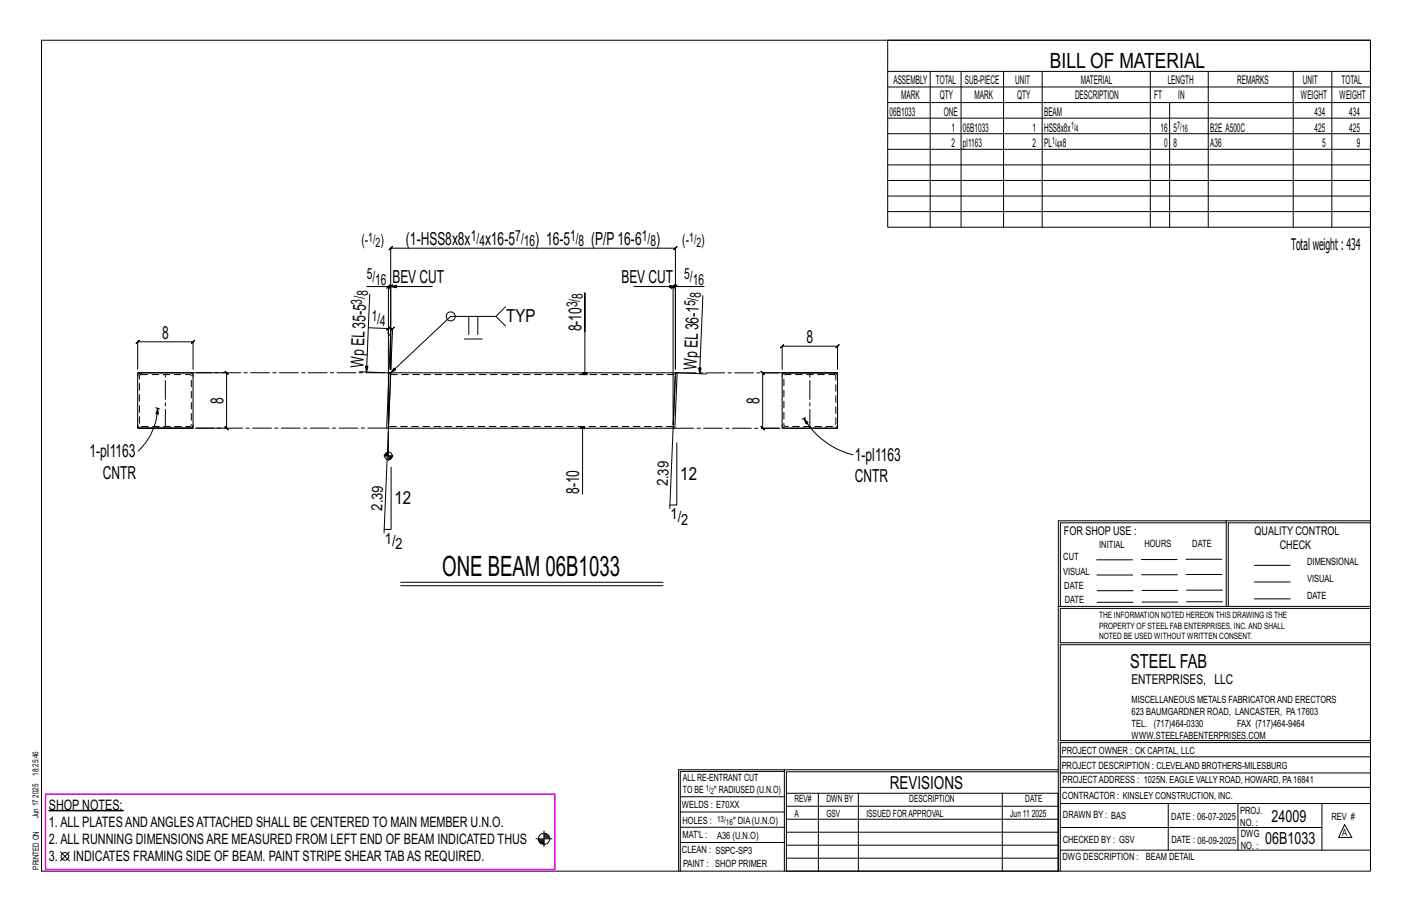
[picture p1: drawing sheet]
<svg xmlns="http://www.w3.org/2000/svg" width="432mm" height="279mm" viewBox="0 0 432 279" stroke-linecap="round" stroke-linejoin="round" font-family="sans-serif">
<defs><g id="words">
<text font-size="8.6" x="135.2" y="176">ONE BEAM 06B1033</text>
<text font-size="6.4" x="321.1" y="20.7">BILL OF MATERIAL</text>
<text font-size="5.9" x="345.6" y="204.1">STEEL FAB</text>
<g font-size="5.5">
<text x="124.1" y="74.9">(1-HSS8x8x</text>
<text x="148.4" y="74.9">x16-5</text>
<text x="163.7" y="74.9">) 16-5</text>
<text x="180.8" y="74.9">(P/P16-6</text>
<text x="200.7" y="74.9">)</text>
<text x="120" y="86.6">BEV CUT</text>
<text x="190" y="86.6">BEV CUT</text>
<text x="154.8" y="98.5">TYP</text>
<text x="177.9" y="101.3" transform="rotate(-90 177.9 101.3)">8-10</text>
<text x="49.5" y="103.5">8</text>
<text x="246.6" y="104.8">8</text>
<text x="111.1" y="112.6" transform="rotate(-88 111.1 112.6)">WpEL35-5</text>
<text x="213" y="113.1" transform="rotate(-88 213 113.1)">WpEL36-1</text>
<text x="68.3" y="123.4" transform="rotate(-90 68.3 123.4)">8</text>
<text x="232.2" y="123.5" transform="rotate(-90 232.2 123.5)">8</text>
<text x="27.3" y="139.8">1-pl1163</text>
<text x="261.4" y="141">1-pl1163</text>
<text x="31.5" y="146.3">CNTR</text>
<text x="208" y="146.6">12</text>
<text x="261.4" y="147.5">CNTR</text>
<text x="120.7" y="154.1">12</text>
<text x="177.2" y="151.1" transform="rotate(-90 177.2 151.1)">8-10</text>
<text x="272.2" y="241.1">REVISIONS</text>
</g>
<g font-size="5.1">
<text x="388.9" y="251.3">24009</text>
<text x="386.9" y="258.1">06B1033</text>
</g>
<text font-size="4.9" x="394.8" y="76.4">Totalweight : 434</text>
<g font-size="4.7">
<text x="110.5" y="75">(-</text>
<text x="116.3" y="75">)</text>
<text x="144" y="73.6">1/</text>
<text x="146.6" y="75.3">4</text>
<text x="157.6" y="73.6">7/</text>
<text x="160.2" y="75.3">16</text>
<text x="174.3" y="73.6">1/</text>
<text x="177" y="75.3">8</text>
<text x="196.3" y="73.6">1/</text>
<text x="198.9" y="75.3">8</text>
<text x="208.7" y="75">(-</text>
<text x="214.5" y="75">)</text>
<text x="112.1" y="85.4">5/</text>
<text x="114.8" y="87">16</text>
<text x="209.2" y="85.4">5/</text>
<text x="211.8" y="87">16</text>
<text x="110.7" y="93.1" transform="rotate(-88 110.7 93.1)">3/</text>
<text x="112.5" y="90.6" transform="rotate(-88 112.5 90.6)">8</text>
<text x="176.6" y="93.9" transform="rotate(-90 176.6 93.9)">3/</text>
<text x="178.3" y="91.3" transform="rotate(-90 178.3 91.3)">8</text>
<text x="212.6" y="93.6" transform="rotate(-88 212.6 93.6)">5/</text>
<text x="214.3" y="91.1" transform="rotate(-88 214.3 91.1)">8</text>
<text x="113.6" y="98" transform="rotate(2 113.6 98)">1/</text>
<text x="116.2" y="99.8" transform="rotate(2 116.2 99.8)">4</text>
<text x="204.3" y="148.6" transform="rotate(-88 204.3 148.6)">2.39</text>
<text x="116.9" y="156.1" transform="rotate(-88 116.9 156.1)">2.39</text>
<text x="205.1" y="158.7">1/</text>
<text x="208.3" y="160.4">2</text>
<text x="117.7" y="166.2">1/</text>
<text x="121" y="167.8">2</text>
</g>
<g font-size="4.4">
<text x="15" y="247.5">SHOP NOTES:</text>
<text x="15" y="257.9">2.ALL RUNNING DIMENSIONSARE MEASURED FROM LEFT END OF BEAM INDICATED THUS</text>
<text x="15" y="252.7">1.ALL PLATESANDANGLESATTACHED SHALL BE CENTERED TO MAIN MEMBER U.N.O.</text>
<text x="15" y="263.2">3.</text>
<text x="22.4" y="263.2">INDICATES FRAMING SIDE OF BEAM. PAINT STRIPE SHEAR TABAS REQUIRED.</text>
</g>
<text font-size="4.2" x="346" y="209.1">ENTERPRISES, LLC</text>
<g font-size="4">
<text x="112.6" y="74">1/</text>
<text x="114.8" y="75.4">2</text>
<text x="210.7" y="74">1/</text>
<text x="213" y="75.4">2</text>
</g>
<g font-size="3.7">
<text x="273.2" y="25.6">ASSEMBLY</text>
<text x="286.2" y="25.6">TOTAL</text>
<text x="295.1" y="25.6">SUB-PIECE</text>
<text x="310.4" y="25.6">UNIT</text>
<text x="330.5" y="25.6">MATERIAL</text>
<text x="357.1" y="25.6">LENGTH</text>
<text x="378.3" y="25.6">REMARKS</text>
<text x="398.4" y="25.6">UNIT</text>
<text x="410.2" y="25.6">TOTAL</text>
<text x="272.1" y="35.5">06B1033</text>
<text x="275.6" y="30.4">MARK</text>
<text x="287.4" y="30.4">QTY</text>
<text x="288.6" y="35.5">ONE</text>
<text x="298" y="30.4">MARK</text>
<text x="311" y="30.4">QTY</text>
<text x="319.3" y="35.5">BEAM</text>
<text x="328.7" y="30.4">DESCRIPTION</text>
<text x="353" y="30.4">FT</text>
<text x="360.3" y="30.4">IN</text>
<text x="397.8" y="30.4">WEIGHT</text>
<text x="402" y="35.5">434</text>
<text x="409.6" y="30.4">WEIGHT</text>
<text x="412.6" y="35.5">434</text>
<text x="290.9" y="40.2">1</text>
<text x="294.5" y="40.2">06B1033</text>
<text x="315.8" y="40.2">1</text>
<text x="319.3" y="40.2">HSS8x8x</text>
<text x="354.9" y="40.2">16</text>
<text x="358.9" y="40.2">5</text>
<text x="370.1" y="40.2">B2E A500C</text>
<text x="402" y="40.2">425</text>
<text x="412.6" y="40.2">425</text>
<text x="290.9" y="45">2</text>
<text x="294.5" y="45">pl1163</text>
<text x="315.8" y="45">2</text>
<text x="319.3" y="45">PL x8</text>
<text x="356" y="45">0</text>
<text x="358.9" y="45">8</text>
<text x="370.1" y="45">A36</text>
<text x="404.3" y="45">5</text>
<text x="415" y="45">9</text>
<text x="325.3" y="163.4">FOR SHOP USE :</text>
<text x="383.7" y="163.4">QUALITY CONTROL</text>
<text x="391.4" y="167.8">CHECK</text>
</g>
<g font-size="3.1">
<text x="327.5" y="39.4">1/</text>
<text x="328.9" y="40.5">4</text>
<text x="360" y="39.4">7/</text>
<text x="361.4" y="40.5">16</text>
<text x="321.7" y="44.1">1/</text>
<text x="323.1" y="45.3">4</text>
<text x="336.2" y="167.4">INITIAL</text>
<text x="350" y="167.1">HOURS</text>
<text x="364.6" y="167.2">DATE</text>
<text x="325.2" y="171.3">CUT</text>
<text x="399.8" y="172.8">DIMENSIONAL</text>
<text x="325.1" y="175.8">VISUAL</text>
<text x="399.8" y="177.9">VISUAL</text>
<text x="325.5" y="180">DATE</text>
<text x="325.7" y="184.4">DATE</text>
<text x="399.8" y="183.1">DATE</text>
<text x="346" y="215">MISCELLANEOUS METALS FABRICATORAND ERECTORS</text>
<text x="346" y="218.6">623 BAUMGARDNER ROAD, LANCASTER, PA17603</text>
<text x="346" y="225.8">WWW.STEELFABENTERPRISES.COM</text>
<text x="346" y="222.2">TEL. (717)464-0330</text>
<text x="378.3" y="222.2">FAX (717)464-9464</text>
<text x="324.7" y="230.5">PROJECT OWNER : CK CAPITAL, LLC</text>
<text x="208.8" y="238.8">ALL RE-ENTRANT CUT</text>
<text x="324.7" y="235.1">PROJECT DESCRIPTION : CLEVELAND BROTHERS-MILESBURG</text>
<text x="324.9" y="239.5">PROJECTADDRESS : 1025N. EAGLE VALLY ROAD, HOWARD, PA16841</text>
<text x="208.8" y="242.5">TO BE</text>
<text x="218.4" y="242.5">&quot; RADIUSED (U.N.O)</text>
<text x="242.9" y="245.3">REV#</text>
<text x="252.7" y="245.3">DWN BY</text>
<text x="278.1" y="245.3">DESCRIPTION</text>
<text x="313.5" y="245.3">DATE</text>
<text x="324.9" y="244.2">CONTRACTOR : KINSLEY CONSTRUCTION, INC.</text>
<text x="208.5" y="247">WELDS : E70XX</text>
<text x="208.7" y="251.7">HOLES :</text>
<text x="224.2" y="251.8">&quot; DIA(U.N.O)</text>
<text x="242.9" y="249.9">A</text>
<text x="252.7" y="249.9">GSV</text>
<text x="264.9" y="249.9">ISSUED FORAPPROVAL</text>
<text x="309" y="249.9">Jun 11</text>
<text x="315.5" y="249.9">2025</text>
<text x="325.1" y="250">DRAWN BY : BAS</text>
<text x="358.2" y="250.5">DATE : 06-07-2025</text>
<text x="379.3" y="248.9">PROJ.</text>
<text x="407.2" y="250.5">REV #</text>
<text x="208.7" y="256.3">MAT'L :</text>
<text x="219.3" y="256.4">A36 (U.N.O)</text>
<text x="325" y="257.6">CHECKED BY : GSV</text>
<text x="358.3" y="257.7">DATE : 06-09-2025</text>
<text x="379.3" y="252.5">NO. :</text>
<text x="379.5" y="255.9">DWG</text>
<text x="410.5" y="255.5">A</text>
<text x="208.6" y="260.7">CLEAN : SSPC-SP3</text>
<text x="324.9" y="262.9">DWG DESCRIPTION :</text>
<text x="350.4" y="263">BEAM DETAIL</text>
<text x="379.5" y="259.5">NO. :</text>
<text x="208.9" y="265">PAINT : SHOP PRIMER</text>
</g>
<g font-size="2.7">
<text x="336.1" y="189">THE INFORMATION NOTED HEREON THIS DRAWING IS THE</text>
<text x="336.1" y="195.4">NOTED BE USED WITHOUT WRITTEN CONSENT.</text>
<text x="336.1" y="192.2">PROPERTY OF STEEL FAB ENTERPRISES, INC.AND SHALL</text>
</g>
<g font-size="2.6">
<text x="215.9" y="241.8">1/</text>
<text x="217.4" y="242.7">2</text>
<text x="219.3" y="251.1">13/</text>
<text x="222" y="252.1">16</text>
</g>
<g font-size="2.5">
<text x="11.7" y="237.1" transform="rotate(-90 11.7 237.1)">18:25:46</text>
<text x="11.8" y="243.8" transform="rotate(-90 11.8 243.8)">2025</text>
<text x="11.8" y="250.1" transform="rotate(-90 11.8 250.1)">Jun 17</text>
<text x="11.9" y="265.8" transform="rotate(-90 11.9 265.8)">PRINTED ON</text>
</g>
</g></defs>
<path d="M15 247.7h22.7v.2h-22.7z" fill="#000" stroke="#000" stroke-width=".31"/>
<g fill="none" stroke="#000" stroke-width=".31">
<path d="M12.7 12.3h406.4v254h-406.4zM271.5 12.3h147.6v57.2h-147.6zM271.5 21.8h147.6M271.5 26.6h147.6M271.5 31.4h147.6M271.5 36.1h147.6M284.5 21.8v47.7M293.9 21.8v47.7M306.9 21.8v47.7M318.7 21.8v47.7M351.8 21.8v47.7M357.7 31.4v38.1"/>
<path d="M369.5 21.8v47.7M395.5 21.8v47.7M407.3 21.8v47.7M271.5 40.9h147.6M271.5 45.6h147.6M271.5 50.4h147.6M271.5 55.2h147.6M271.5 59.9h147.6M271.5 64.7h147.6M112.1 87.6h6.7v42.2M113.1 89.9l-1 23.8-.3-1.8 .7 .1-.4 1.7M118.8 87.6l-.5 .5 1-1z"/>
<path d="M118.8 87.6h.7l-.5 .5 1-1-.5 .5v25.3M119.5 87.6l1.7 .4v-.8l-1.7 .4h12.7M143.4 96.7v5.5M146.1 96.7v5.5M151.7 96.7l2.9 3M154.6 93.8l-2.9 2.9h-13.9l-18.3 17.3 1-1.5 .5 .5-1.5 1-9.5-.4M193.8 87.6h12.7l-1.7 .4v-.8l1.7 .4h-.7l.5-.5-1 1 .5-.5v42.2M207 87.1l-1 1zM214.9 90.4l-.9 23.8-.3-1.7h.7l-.4 1.7M215.3 87.6h-8.8v25.3v-37l.5-.5-1 1 .5-.5h-87l.5-.5-1 1 .5-.5v37M42.1 112.9v-8.4l-.5 .5 1-1-.5 .5h16.9l-.5 .5 1-1-.5 .5v8.4M60.1 113.9h9.2l-.5-.5 1 1-.5-.5v17l-.5-.5 1 1-.5-.5h-9.2"/>
<path d="M112.8 100.2l6 .2-.1 1.5 .7 .8-.4 10.2M118.2 100.9l1.1-.9zM118.8 100.4l1.2 .1-.5 .5 1.1-1-.6 .5-.5 12.4M142 103.6h5.5M178.9 101.3v-11.7v24.4M206.5 114l9.6 .3M238.1 114h-4.9l-.5-.5 1 1-.5-.5v16.9l-.5-.5 1 1-.5-.5h4.9M239.2 112.9v-7.1l-.5 .5 1-1-.5 .5h16.9l-.5 .5 1-1-.5 .5v7.1M47.7 124.6l.5 .2M48.2 124.8l.2 1.8-.7-.1zM48.2 124.8a18.8 18.8 0 0 1-6 13.1M48.2 124.8l.6 .3"/>
<path d="M117.4 139.4h2.8M117.7 138.9v.5M117.9 138.6v.8M118.1 138.4v1M118.4 138.3v1.1M118.6 138.2v1.2M118.8 130.9l-1.4 32M118.8 132v8.8M119 139.4v1.1M119.2 139.4v1.1M119.4 139.4v.9M119.6 139.4v.8"/>
<path d="M119.8 139.4v.5M178.2 130.9v20.2M205.8 130.9l-1 24.5M207 135.3v19.1h-2.1M245.9 127.9l1.2 1.3-.6 .4zM245.9 127.9a24.4 24.4 0 0 0 15 11.1M245.9 127.9l-.6 .2M246.4 127.8l-.5 .1M119.6 142.8v19h-2.1M375 159.8h-50.7v25.6M375 159.2h-51.3l-.1 107.1M419.1 159.2h-44.1v26.2"/>
<path d="M419.1 159.8h-43.5v25.6M122.5 178h80.3M122.5 179.1h80.3M335.4 171.1h10.9M335.4 175.8h11M349 171h11M349.1 175.7h11M362.7 171h10.9M362.7 175.6h11M383.6 172.8h11M383.6 177.9h11M323.7 185.4h95.4"/>
<path d="M335.5 184.1h11M335.5 180.6h11M349.2 184h11M349.2 180.5h11M362.9 180.4h10.9M362.9 184h10.9M383.6 183.1h11M419.1 186h-94.9v10.5h94.9M419.1 197.1h-94.9v29.3h94.9v.6h-94.9v39.3M239.9 235.8h-31.9v30.5M239.9 235.3h-32.4v31M323.6 235.3h-83.7v31"/>
<path d="M323.6 235.9h-83.1v6.6M324.2 236.3h94.9M324.2 231.4h94.9M163.9 256.4h4.9M164.7 256.7h1.7M164.7 257h1.7M164.9 257.3h1.5M165.1 257.6h1.3M165.4 257.9h1M166.4 254v4.9M166.4 255h.9M166.4 255.6h1.4"/>
<path d="M166.4 256.1h1.7M166.4 255.3h1.2M166.4 255.8h1.6M208 252.9h31.9M208 257.5h31.9M208 243.6h31.9M208 248.2h31.9M240.5 242.5h83.1v23.8h-83.1zM240.5 258.4h83.1M240.5 254.4h83.1M240.5 250.4h83.1M240.5 246.5h83.1"/>
<path d="M250.3 242.5v23.8M262.5 242.5v23.8M306.5 242.5v23.8M324.2 253h80.1M324.2 245.6h94.9M324.2 259.9h94.9M324.2 240.7h94.9M357.3 245.6v14.3M378.6 245.6v14.3M404.3 245.6v14.3M411.2 252.1l2.2 3.9h-4zM18.5 260.4l2.7 2.7"/>
<path d="M21.2 260.4l-2.7 2.7M240.5 262.3h83.1"/>
<circle cx="137.8" cy="96.7" r="1.38"/>
<circle cx="118.8" cy="139.4" r="1.16"/>
<circle cx="166.4" cy="256.4" r="1.71"/>
<circle cx="19.9" cy="261.8" r="1.17"/>
</g>
<path d="M13.9 242.8h155.8v23h-155.8z" fill="none" stroke="#f0f" stroke-width=".5"/>
<g fill="none" stroke="#000" stroke-width=".32">
<path d="M42.1 113.9h16.9v17h-16.9zM119 113.9l.5 .1-.7 16.9h-.5zM119.4 115l-.6 14.8M119.5 114h87M178.3 114h.1M178.3 114.5h.1M179.5 114h.1M179.5 114.5h.1M206.5 115l-.6 14.8M206.5 114h.6l-.7 16.9h-.6zM239.2 114h16.9v16.9h-16.9zM239.2 114h16.9"/>
<path d="M240.3 114h14.8M42.1 130.9h16.9M43.2 130.9h14.8M59 130.9h.1M118.8 130.9h87M177.6 130.4h.1M177.6 130.9h.1M178.7 130.4h.1M178.7 130.9h.1"/>
</g>
<g fill="none" stroke="#000" stroke-width=".31" stroke-dasharray="2 1.4">
<path d="M42.1 114h16.9M43.2 114a1.06 1.06 0 0 0-1.1 1M59 115a1.06 1.06 0 0 0-1-1h-14.8v.5l15.2 .2 .1 15.1-.1 .4-.4 .2-15.2-.2-.2-15.2 .2-.3 .4-.2v-.5M119.5 114.5h87M178.3 114v.5M178.3 114h.1M178.4 114l-.1 .5M178.6 114h-.2l-.1 .5M178.9 114h.2v.5h-.2zM178.9 114h-.3v.5h-.2M178.9 114.5h-.3M179.1 114h.2v.5h-.2"/>
<path d="M179.3 114v.5M179.4 114h.1M179.5 114.5h-.1M179.5 114.5v-.5M239.9 114.7l.4-.2 15.1 .2 .2 .3-.2 15.2-.3 .2-15.2-.2-.2-.4zM240.3 114a1.06 1.06 0 0 0-1.1 1M255.1 114.5v-.5M256.1 115a1.06 1.06 0 0 0-1-1v.5M42.1 129.8a1.06 1.06 0 0 0 1.1 1.1M58 130.9a1.06 1.06 0 0 0 1-1.1M177.6 130.4h.1M177.6 130.4v.5"/>
<path d="M177.6 130.9h.1M177.7 130.9v-.5M177.9 130.4h.3v.5h-.3zM177.9 130.9h-.2v-.5h.2M178.2 130.9h.2v-.5h.2M178.2 130.4h.2M178.4 130.9h.2l.1-.5M178.6 130.9l.1-.5M178.7 130.9v-.5M178.7 130.9h.1M205.9 130.4h-87.1M239.2 129.8a1.06 1.06 0 0 0 1.1 1.1h14.8a1.06 1.06 0 0 0 1-1.1"/>
<path d="M256.1 130.9h-16.9"/>
</g>
<path d="M59 113.9h60M207.1 114h32.1M50.6 130.9v-17M118.3 130.9h-59.3M206.4 130.9h32.8M247.7 130.9v-16.9" fill="none" stroke="#000" stroke-width=".31" stroke-dasharray="5.8 1 1 1"/>
<use href="#words"/>
</svg>
